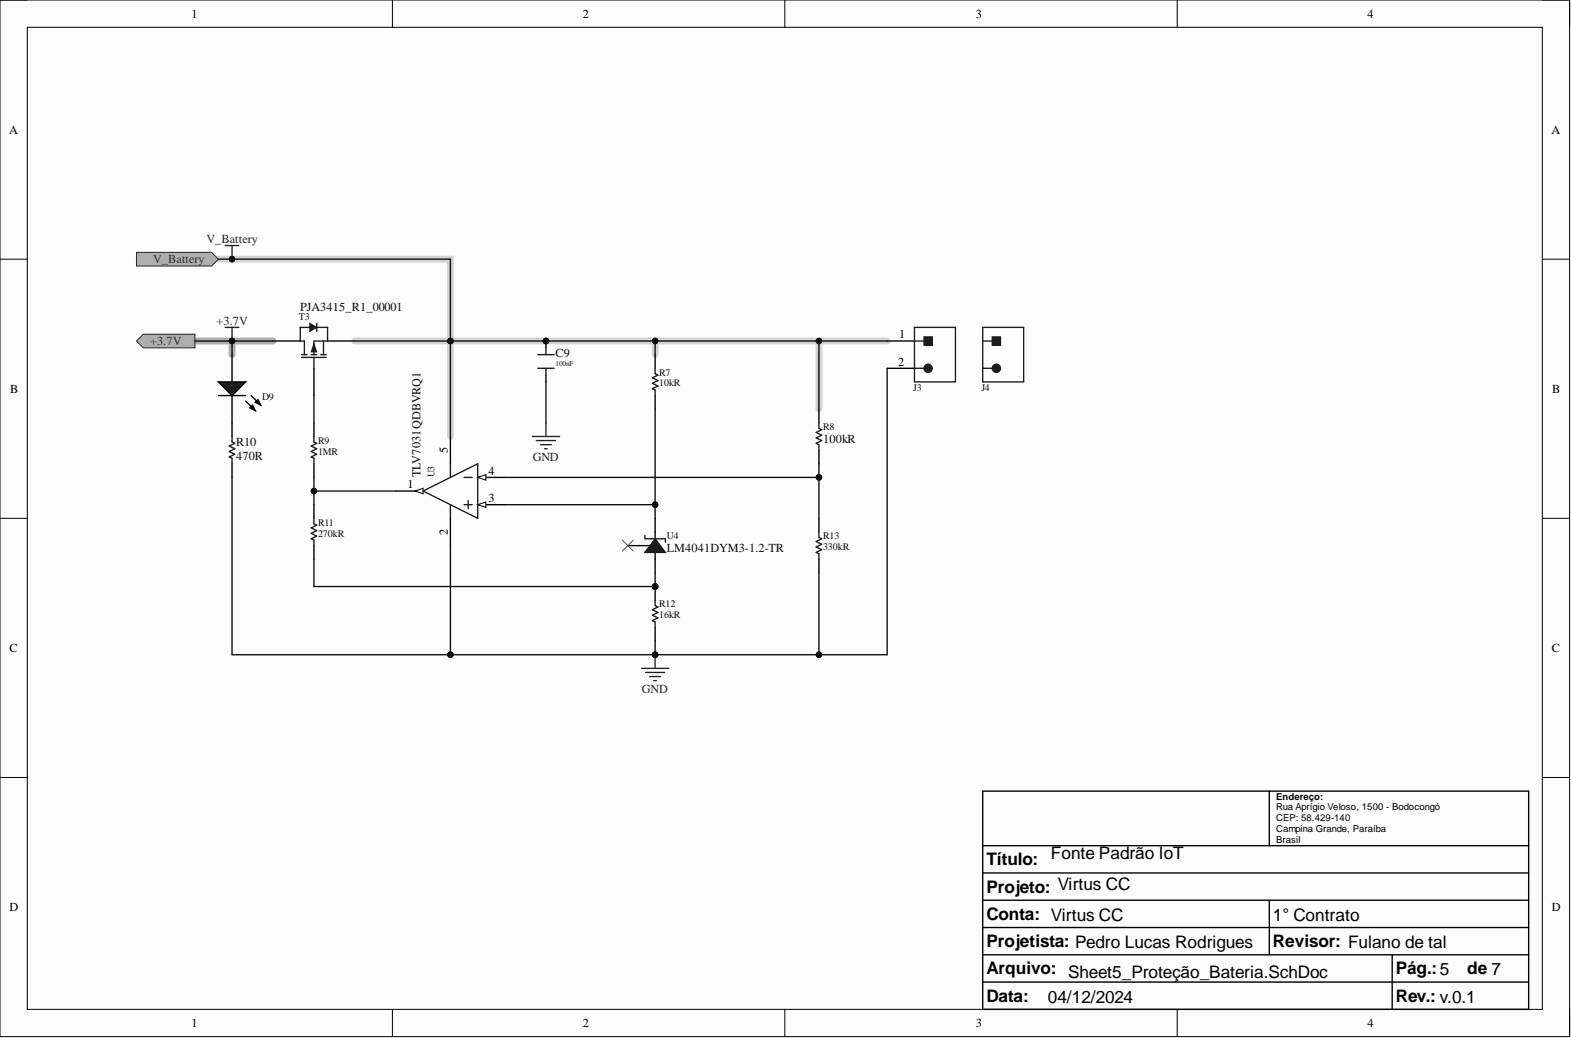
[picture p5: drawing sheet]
<svg xmlns="http://www.w3.org/2000/svg" width="292mm" height="193mm" viewBox="0 0 292 193" stroke-linecap="round" stroke-linejoin="round" font-family="sans-serif">
<defs><g id="words">
<g font-size="3.2">
<text x="183.4" y="160.9">Título:</text>
<text x="195.4" y="159.8">Fonte Padrão IoT</text>
<text x="183.4" y="165.9">Projeto: Virtus CC</text>
<text x="183.4" y="171">Conta: Virtus CC</text>
<text x="236.7" y="171.2">1° Contrato</text>
<text x="183.4" y="176.1">Projetista: Pedro Lucas Rodrigues</text>
<text x="236.7" y="176.1">Revisor: Fulano de tal</text>
<text x="183.4" y="181.1">Arquivo: Sheet5_Proteção_Bateria.SchDoc</text>
<text x="259.5" y="181.1">Pág.:5</text>
<text x="272.8" y="181.1">de 7</text>
<text x="183.4" y="186.2">Data:</text>
<text x="194.8" y="186.4">04/12/2024</text>
<text x="259.5" y="186.2">Rev.: v.0.1</text>
</g>
<g font-size="2.3">
<text x="35.6" y="3.3">1</text>
<text x="108.4" y="3.3">2</text>
<text x="181.4" y="3.3">3</text>
<text x="254.3" y="3.3">4</text>
<text x="1.7" y="24.9">A</text>
<text x="288.5" y="24.9">A</text>
<text x="167.2" y="62.9">1</text>
<text x="167" y="68">2</text>
<text x="1.9" y="73">B</text>
<text x="288.6" y="73">B</text>
<text x="83.2" y="84.2" transform="rotate(-90 83.2 84.2)">5</text>
<text x="90.9" y="88.2">4</text>
<text x="75.8" y="90.8">1</text>
<text x="90.9" y="93.3">3</text>
<text x="83.2" y="99.4" transform="rotate(-90 83.2 99.4)">2</text>
<text x="1.8" y="121.2">C</text>
<text x="288.5" y="121.2">C</text>
<text x="1.8" y="169.4">D</text>
<text x="288.5" y="169.4">D</text>
<text x="35.6" y="190.9">1</text>
<text x="108.4" y="190.9">2</text>
<text x="181.4" y="190.9">3</text>
<text x="254.3" y="190.9">4</text>
</g>
<g font-size="2.3" fill="#262626">
<text x="38.4" y="45.1">V_Battery</text>
<text x="40.3" y="60.4">+3.7V</text>
<text x="99.1" y="85.7">GND</text>
<text x="119.4" y="128.8">GND</text>
</g>
<g font-size="2.3" fill="#2e2e2e">
<text x="28.5" y="48.9">V_Battery</text>
<text x="27.9" y="64.2">+3.7V</text>
</g>
<g font-size="2.3" fill="#0e0e0e">
<text x="55.8" y="57.8">PJA3415_R1_00001</text>
<text x="103.3" y="66.4">C9</text>
<text x="43.9" y="82.9">R10</text>
<text x="153" y="82.4">100kR</text>
<text x="43.9" y="85.5">470R</text>
<text x="78.2" y="88.8" transform="rotate(-90 78.2 88.8)">TLV7031QDBVRQ1</text>
<text x="124" y="102.7">LM4041DYM3-1.2-TR</text>
</g>
<g font-size="1.9" fill="#0e0e0e">
<text x="55.6" y="59.4">T3</text>
<text x="122.6" y="71.8">10kR</text>
<text x="122.6" y="69.8">R7</text>
<text x="48.7" y="74.4">D9</text>
<text x="169.8" y="72.6">J3</text>
<text x="182.5" y="72.6">J4</text>
<text x="59.1" y="82.5">R9</text>
<text x="153" y="80">R8</text>
<text x="59.1" y="84.5">1MR</text>
<text x="80.8" y="88.8" transform="rotate(-90 80.8 88.8)">U3</text>
<text x="59.1" y="99.7">270kR</text>
<text x="59.1" y="97.7">R11</text>
<text x="124" y="100.2">U4</text>
<text x="153" y="100.2">R13</text>
<text x="153" y="102.3">330kR</text>
<text x="122.6" y="112.9">R12</text>
<text x="122.6" y="115">16kR</text>
</g>
<g font-size="1.8">
<text x="237.3" y="148.7">Endereço:</text>
<text x="237.3" y="150.6">Rua Aprígio Veloso, 1500 - Bodocongó</text>
<text x="237.3" y="152.7">CEP: 58.429-140</text>
<text x="237.3" y="154.7">Campina Grande, Paraíba</text>
<text x="237.3" y="156.7">Brasil</text>
</g>
<text font-size="1.4" fill="#0e0e0e" x="103.3" y="68.1">100nF</text>
</g></defs>
<path d="M0 0h291.8v192.7h-291.8z" fill-rule="evenodd" fill="#fcfcfc"/>
<path d="M0 0h291.8v192.7h-291.8z" fill="none" stroke="#000" stroke-width=".19"/>
<path d="M5.1 5.1h281.7v182.5h-281.7z" fill-rule="evenodd" fill="#fcfcfc"/>
<g fill="none" stroke="#000" stroke-width=".19">
<path d="M0 0h5.1M5.1 5.1h281.7v182.5h-281.7zM73 0v5.1M145.9 0v5.1M218.9 0v5.1M286.8 0h5v5.1M0 48.2h5.1M286.8 48.2h5M0 96.4h5.1M286.8 96.4h5M0 144.5h5.1M286.8 144.5h5"/>
<path d="M73 187.6v5.1M145.9 187.6v5.1M218.9 187.6v5.1M291.8 187.6v5.1"/>
</g>
<path d="M40.6 48.2h43.1v15.2h-17.7M121.8 65.9v-2.5h-38.1v17.7M121.8 63.4h30.5v12.7M152.3 63.4h12.7" fill="none" stroke="#d3d3d3" stroke-width="1.3"/>
<path d="M36.2 63.4h14.6M43.1 63.4v2.5" fill="none" stroke="#a9a9a9" stroke-width="1.3"/>
<path d="M58.4 68.5v5M182.7 147.1h101.5v40.5h-101.5zM182.7 157.2h101.5M236 147.1v10.1M182.7 177.5h101.5M182.7 172.4h101.5M182.7 167.4h101.5M182.7 162.3h101.5M236 167.4v10.1M258.9 177.5v10.1M182.7 182.6h101.5" fill="none" stroke="#000" stroke-width=".25"/>
<path d="M56.1 66.4h4.6M56.1 65.9h1M56.6 63.4v2.5M57.9 65.9h1M58.4 66.4v2.1M59.6 65.9h1.1M60.1 63.4v2.5M60.9 63.4h-2.5v2.5" fill="none" stroke="#1c1c1c" stroke-width=".25"/>
<path d="M58.4 63.9l.5 1.5h-1z" fill="#1c1c1c"/>
<path d="M58.4 63.9l.5 1.5h-1z" fill="none" stroke="#1c1c1c" stroke-width=".19"/>
<path d="M55.8 63.4h.8" fill="none" stroke="#1c1c1c" stroke-width=".25"/>
<path d="M60.9 63.4h5.1" fill="none" stroke="#000" stroke-width=".25"/>
<path d="M57.6 60.1l1.3 .8-1.3 .7z" fill="#1c1c1c"/>
<path d="M57.6 60.1l1.3 .8-1.3 .7z" fill="none" stroke="#1c1c1c" stroke-width=".19"/>
<path d="M57.6 60.9h-1.8v2.5M58.9 60.1v1.5M58.9 60.9h2v2.5" fill="none" stroke="#1c1c1c" stroke-width=".25"/>
<path d="M43.1 65.9v5.1M43.1 73.5v5.1M50.8 63.4h5" fill="none" stroke="#000" stroke-width=".25"/>
<path d="M40.6 71h5.1l-2.6 2.5z" fill="#1c1c1c"/>
<path d="M40.6 71h5.1l-2.6 2.5zM40.6 73.5h5.1M43.1 78.6v2.5M45.7 74.6l1.8 1.7M46.4 75.8l.5-.5 .6 1zM46.7 73.5l1.8 1.8M47.5 74.8l.5-.5 .5 1zM43.1 86.2v2.6" fill="none" stroke="#000" stroke-width=".25"/>
<path d="M46.4 75.8l.5-.5 .6 1zM47.5 74.8l.5-.5 .5 1z" fill="#000"/>
<path d="M43.1 81.1v1.1l.5 .2-1 .5 1 .5-1 .5 1 .5-1 .6 .5 .2v1" fill="none" stroke="#1c1c1c" stroke-width=".25"/>
<path d="M41.9 60.9h2.5M43.1 60.9v2.5" fill="none" stroke="#262626" stroke-width=".25"/>
<circle cx="43.1" cy="63.4" r=".51" fill="#0e0e0e"/>
<circle cx="43.1" cy="63.4" r=".51" fill="none" stroke="#0e0e0e" stroke-width=".19"/>
<path d="M25.4 63.4l1.2-1.3h9.6v2.6h-9.6z" fill-rule="evenodd" fill="#b1b1b1"/>
<path d="M25.4 63.4l1.2-1.3h9.6v2.6h-9.6z" fill="none" stroke="#262626" stroke-width=".19"/>
<path d="M41.9 45.6h2.5M43.1 45.6v2.6" fill="none" stroke="#262626" stroke-width=".25"/>
<circle cx="43.1" cy="48.2" r=".51" fill="#0e0e0e"/>
<circle cx="43.1" cy="48.2" r=".51" fill="none" stroke="#0e0e0e" stroke-width=".19"/>
<path d="M25.4 46.9h13.9l1.3 1.3-1.3 1.3h-13.9z" fill-rule="evenodd" fill="#b1b1b1"/>
<path d="M25.4 46.9h13.9l1.3 1.3-1.3 1.3h-13.9z" fill="none" stroke="#262626" stroke-width=".19"/>
<path d="M58.4 78.6v2.5M58.4 86.2v2.6M58.4 93.8v2.6M58.4 101.4v2.6" fill="none" stroke="#000" stroke-width=".25"/>
<path d="M58.4 81.1v1.1l.5 .2-1 .5 1 .5-1 .5 1 .5-1 .6 .5 .2v1M58.4 96.4v1l.5 .2-1 .5 1 .5-1 .5 1 .6-1 .5 .5 .2v1" fill="none" stroke="#1c1c1c" stroke-width=".25"/>
<circle cx="101.5" cy="63.4" r=".51" fill="#0e0e0e"/>
<circle cx="101.5" cy="63.4" r=".51" fill="none" stroke="#0e0e0e" stroke-width=".19"/>
<path d="M100 65.9h3M101.5 64.7v1.2" fill="none" stroke="#1c1c1c" stroke-width=".25"/>
<path d="M101.5 63.4v1.3" fill="none" stroke="#000" stroke-width=".25"/>
<circle cx="101.5" cy="63.4" r=".51" fill="#0e0e0e"/>
<circle cx="101.5" cy="63.4" r=".51" fill="none" stroke="#0e0e0e" stroke-width=".19"/>
<path d="M101.5 69.7v1.3M121.8 65.9v2.6M121.8 73.5v2.6" fill="none" stroke="#000" stroke-width=".25"/>
<path d="M100 68.5h3M101.5 68.5v1.2M121.8 68.5v1l.5 .2-1 .5 1 .6-1 .5 1 .5-1 .5 .5 .2v1" fill="none" stroke="#1c1c1c" stroke-width=".25"/>
<path d="M101.5 78.6v2.5M99 81.1h5M99.7 81.9h3.6M100.5 82.7h2M101.3 83.4h.5" fill="none" stroke="#262626" stroke-width=".25"/>
<circle cx="121.8" cy="109" r=".51" fill="#0e0e0e"/>
<circle cx="121.8" cy="109" r=".51" fill="none" stroke="#0e0e0e" stroke-width=".19"/>
<path d="M121.8 109v2.6M121.8 116.6v2.6" fill="none" stroke="#000" stroke-width=".25"/>
<circle cx="121.8" cy="109" r=".51" fill="#0e0e0e"/>
<circle cx="121.8" cy="109" r=".51" fill="none" stroke="#0e0e0e" stroke-width=".19"/>
<path d="M121.8 111.6v1l.5 .2-1 .5 1 .6-1 .5 1 .5-1 .5 .5 .2v1" fill="none" stroke="#1c1c1c" stroke-width=".25"/>
<path d="M121.8 96.4v10.1M116.7 101.4h5.1" fill="none" stroke="#000" stroke-width=".25"/>
<path d="M121.8 100.2l1.9 2.5h-3.8z" fill="#1c1c1c"/>
<path d="M119.9 99.5v.7h3.8v.6M121.8 100.2l1.9 2.5h-3.8z" fill="none" stroke="#1c1c1c" stroke-width=".25"/>
<path d="M88.8 88.8h5.1" fill="none" stroke="#000" stroke-width=".25"/>
<path d="M88.8 88.8l1.5-.6v1.1z" fill="#fbfbfb"/>
<path d="M88.8 88.8l1.5-.6v1.1z" fill="none" stroke="#000" stroke-width=".19"/>
<path d="M88.8 93.8h5.1" fill="none" stroke="#000" stroke-width=".25"/>
<path d="M88.8 93.8l1.5-.5v1z" fill="#fbfbfb"/>
<path d="M88.8 93.8l1.5-.5v1z" fill="none" stroke="#000" stroke-width=".19"/>
<path d="M73.6 91.3h5.1" fill="none" stroke="#000" stroke-width=".25"/>
<path d="M77.1 91.3l1.6-.5v1z" fill="#fbfbfb"/>
<path d="M77.1 91.3l1.6-.5v1z" fill="none" stroke="#000" stroke-width=".19"/>
<path d="M152.3 78.6v1l.5 .3-1 .5 1 .5-1 .5 1 .5-1 .5 .5 .3v1M78.7 91.3l10.1-5.1v10.2zM83.7 86.2v2.6M83.7 93.8v2.6M86.3 88.8h1.5M86.3 93.8h1.5M87 93.1v1.5M152.3 98.9v1l.5 .3-1 .5 1 .5-1 .5 1 .5-1 .5 .5 .3v1" fill="none" stroke="#1c1c1c" stroke-width=".25"/>
<path d="M152.3 76.1v2.5M83.7 81.1v5.1M83.7 96.4v5M152.3 83.7v2.5M152.3 96.4v2.5M152.3 104v2.5" fill="none" stroke="#000" stroke-width=".25"/>
<path d="M119.3 124.3h5.1M120 125h3.6M120.8 125.8h2M121.6 126.5h.5M121.8 121.7v2.6" fill="none" stroke="#262626" stroke-width=".25"/>
<circle cx="121.8" cy="121.7" r=".51" fill="#0e0e0e"/>
<circle cx="121.8" cy="121.7" r=".51" fill="none" stroke="#0e0e0e" stroke-width=".19"/>
<path d="M182.7 60.9h7.6v10.1h-7.6z" fill-rule="evenodd" fill="#fefefe"/>
<path d="M182.7 60.9h7.6v10.1h-7.6zM182.7 68.5h1.8" fill="none" stroke="#1c1c1c" stroke-width=".25"/>
<circle cx="185.3" cy="68.5" r=".76" fill="#1c1c1c"/>
<g fill="none" stroke="#1c1c1c" stroke-width=".25">
<path d="M182.7 63.4h1.8"/>
<circle cx="185.3" cy="68.5" r=".76"/>
</g>
<path d="M184.5 62.6h1.5v1.6h-1.5z" fill-rule="evenodd" fill="#1c1c1c"/>
<path d="M184.5 62.6h1.5v1.6h-1.5z" fill="none" stroke="#1c1c1c" stroke-width=".25"/>
<path d="M170 60.9h7.6v10.1h-7.6z" fill-rule="evenodd" fill="#fefefe"/>
<path d="M170 60.9h7.6v10.1h-7.6zM170 68.5h1.8" fill="none" stroke="#1c1c1c" stroke-width=".25"/>
<circle cx="172.6" cy="68.5" r=".76" fill="#1c1c1c"/>
<g fill="none" stroke="#1c1c1c" stroke-width=".25">
<path d="M170 63.4h1.8"/>
<circle cx="172.6" cy="68.5" r=".76"/>
</g>
<path d="M165 63.4h5M165 68.5h5" fill="none" stroke="#000" stroke-width=".25"/>
<path d="M171.8 62.6h1.5v1.6h-1.5z" fill-rule="evenodd" fill="#1c1c1c"/>
<path d="M171.8 62.6h1.5v1.6h-1.5z" fill="none" stroke="#1c1c1c" stroke-width=".25"/>
<path d="M115.7 100.4l2.1 2M117.8 100.4l-2.1 2" fill="none" stroke="#4c4c4c" stroke-width=".19"/>
<path d="M40.6 48.2h43.1v15.2h-17.7" fill="none" stroke="#0e0e0e" stroke-width=".25"/>
<circle cx="43.1" cy="48.2" r=".51" fill="#0e0e0e"/>
<circle cx="43.1" cy="48.2" r=".51" fill="none" stroke="#0e0e0e" stroke-width=".19"/>
<circle cx="83.7" cy="63.4" r=".51" fill="#0e0e0e"/>
<circle cx="83.7" cy="63.4" r=".51" fill="none" stroke="#0e0e0e" stroke-width=".19"/>
<path d="M58.4 73.5v5.1M58.4 88.8v5" fill="none" stroke="#0e0e0e" stroke-width=".25"/>
<circle cx="58.4" cy="91.3" r=".51" fill="#0e0e0e"/>
<circle cx="58.4" cy="91.3" r=".51" fill="none" stroke="#0e0e0e" stroke-width=".19"/>
<path d="M83.7 63.4v17.7" fill="none" stroke="#0e0e0e" stroke-width=".25"/>
<circle cx="83.7" cy="63.4" r=".51" fill="#0e0e0e"/>
<circle cx="83.7" cy="63.4" r=".51" fill="none" stroke="#0e0e0e" stroke-width=".19"/>
<path d="M83.7 63.4h17.8" fill="none" stroke="#0e0e0e" stroke-width=".25"/>
<circle cx="83.7" cy="63.4" r=".51" fill="#0e0e0e"/>
<circle cx="83.7" cy="63.4" r=".51" fill="none" stroke="#0e0e0e" stroke-width=".19"/>
<circle cx="101.5" cy="63.4" r=".51" fill="#0e0e0e"/>
<circle cx="101.5" cy="63.4" r=".51" fill="none" stroke="#0e0e0e" stroke-width=".19"/>
<path d="M101.5 63.4h20.3v2.5M101.5 71v7.6" fill="none" stroke="#0e0e0e" stroke-width=".25"/>
<circle cx="101.5" cy="63.4" r=".51" fill="#0e0e0e"/>
<circle cx="101.5" cy="63.4" r=".51" fill="none" stroke="#0e0e0e" stroke-width=".19"/>
<circle cx="121.8" cy="63.4" r=".51" fill="#0e0e0e"/>
<circle cx="121.8" cy="63.4" r=".51" fill="none" stroke="#0e0e0e" stroke-width=".19"/>
<path d="M121.8 76.1v20.3" fill="none" stroke="#0e0e0e" stroke-width=".25"/>
<circle cx="121.8" cy="93.8" r=".51" fill="#0e0e0e"/>
<circle cx="121.8" cy="93.8" r=".51" fill="none" stroke="#0e0e0e" stroke-width=".19"/>
<path d="M58.4 104v5h63.4" fill="none" stroke="#0e0e0e" stroke-width=".25"/>
<circle cx="121.8" cy="109" r=".51" fill="#0e0e0e"/>
<circle cx="121.8" cy="109" r=".51" fill="none" stroke="#0e0e0e" stroke-width=".19"/>
<path d="M43.1 88.8v32.9h78.7v-2.5" fill="none" stroke="#0e0e0e" stroke-width=".25"/>
<circle cx="83.7" cy="121.7" r=".51" fill="#0e0e0e"/>
<circle cx="83.7" cy="121.7" r=".51" fill="none" stroke="#0e0e0e" stroke-width=".19"/>
<circle cx="121.8" cy="121.7" r=".51" fill="#0e0e0e"/>
<circle cx="121.8" cy="121.7" r=".51" fill="none" stroke="#0e0e0e" stroke-width=".19"/>
<path d="M83.7 101.4v20.3" fill="none" stroke="#0e0e0e" stroke-width=".25"/>
<circle cx="83.7" cy="121.7" r=".51" fill="#0e0e0e"/>
<circle cx="83.7" cy="121.7" r=".51" fill="none" stroke="#0e0e0e" stroke-width=".19"/>
<path d="M121.8 63.4h30.5v12.7" fill="none" stroke="#0e0e0e" stroke-width=".25"/>
<circle cx="121.8" cy="63.4" r=".51" fill="#0e0e0e"/>
<circle cx="121.8" cy="63.4" r=".51" fill="none" stroke="#0e0e0e" stroke-width=".19"/>
<circle cx="152.3" cy="63.4" r=".51" fill="#0e0e0e"/>
<circle cx="152.3" cy="63.4" r=".51" fill="none" stroke="#0e0e0e" stroke-width=".19"/>
<path d="M152.3 86.2v10.2" fill="none" stroke="#0e0e0e" stroke-width=".25"/>
<circle cx="152.3" cy="88.8" r=".51" fill="#0e0e0e"/>
<circle cx="152.3" cy="88.8" r=".51" fill="none" stroke="#0e0e0e" stroke-width=".19"/>
<path d="M152.3 106.5v15.2h-30.5" fill="none" stroke="#0e0e0e" stroke-width=".25"/>
<circle cx="121.8" cy="121.7" r=".51" fill="#0e0e0e"/>
<circle cx="121.8" cy="121.7" r=".51" fill="none" stroke="#0e0e0e" stroke-width=".19"/>
<circle cx="152.3" cy="121.7" r=".51" fill="#0e0e0e"/>
<circle cx="152.3" cy="121.7" r=".51" fill="none" stroke="#0e0e0e" stroke-width=".19"/>
<path d="M58.4 91.3h15.2" fill="none" stroke="#0e0e0e" stroke-width=".25"/>
<circle cx="58.4" cy="91.3" r=".51" fill="#0e0e0e"/>
<circle cx="58.4" cy="91.3" r=".51" fill="none" stroke="#0e0e0e" stroke-width=".19"/>
<path d="M93.9 93.8h27.9" fill="none" stroke="#0e0e0e" stroke-width=".25"/>
<circle cx="121.8" cy="93.8" r=".51" fill="#0e0e0e"/>
<circle cx="121.8" cy="93.8" r=".51" fill="none" stroke="#0e0e0e" stroke-width=".19"/>
<path d="M152.3 63.4h12.7" fill="none" stroke="#0e0e0e" stroke-width=".25"/>
<circle cx="152.3" cy="63.4" r=".51" fill="#0e0e0e"/>
<circle cx="152.3" cy="63.4" r=".51" fill="none" stroke="#0e0e0e" stroke-width=".19"/>
<path d="M165 68.5v53.2h-12.7" fill="none" stroke="#0e0e0e" stroke-width=".25"/>
<circle cx="152.3" cy="121.7" r=".51" fill="#0e0e0e"/>
<circle cx="152.3" cy="121.7" r=".51" fill="none" stroke="#0e0e0e" stroke-width=".19"/>
<path d="M36.2 63.4h14.6" fill="none" stroke="#0e0e0e" stroke-width=".25"/>
<circle cx="43.1" cy="63.4" r=".51" fill="#0e0e0e"/>
<circle cx="43.1" cy="63.4" r=".51" fill="none" stroke="#0e0e0e" stroke-width=".19"/>
<path d="M43.1 63.4v2.5" fill="none" stroke="#0e0e0e" stroke-width=".25"/>
<circle cx="43.1" cy="63.4" r=".51" fill="#0e0e0e"/>
<circle cx="43.1" cy="63.4" r=".51" fill="none" stroke="#0e0e0e" stroke-width=".19"/>
<path d="M93.9 88.8h58.4" fill="none" stroke="#0e0e0e" stroke-width=".25"/>
<circle cx="152.3" cy="88.8" r=".51" fill="#0e0e0e"/>
<circle cx="152.3" cy="88.8" r=".51" fill="none" stroke="#0e0e0e" stroke-width=".19"/>
<path d="M121.8 106.5v2.5" fill="none" stroke="#0e0e0e" stroke-width=".25"/>
<circle cx="121.8" cy="109" r=".51" fill="#0e0e0e"/>
<circle cx="121.8" cy="109" r=".51" fill="none" stroke="#0e0e0e" stroke-width=".19"/>
<use href="#words"/>
</svg>
